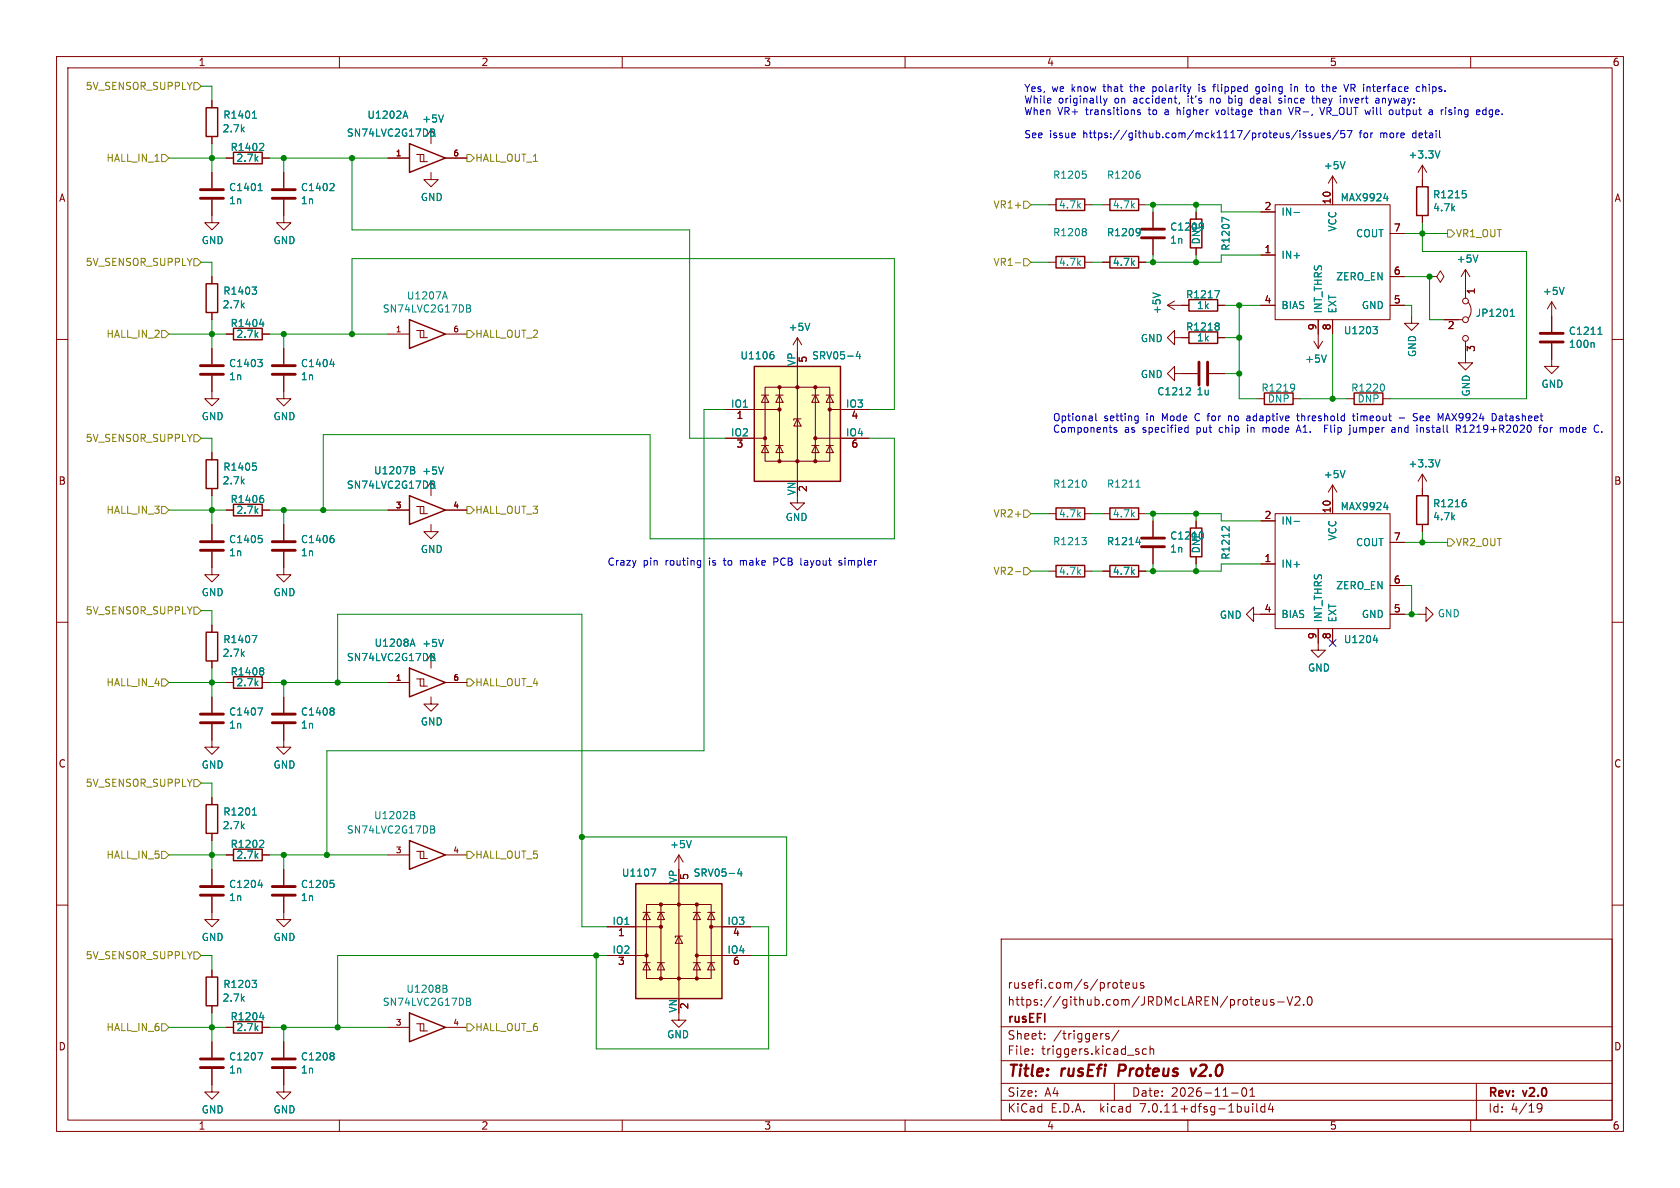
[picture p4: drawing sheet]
<svg xmlns="http://www.w3.org/2000/svg" width="297mm" height="210mm" viewBox="0 0 297 210" stroke-linecap="round" stroke-linejoin="round" font-family="sans-serif">
<defs><g id="words">
<g font-size="2.8" fill="#840000">
<text x="178" y="190.9">Title:</text>
<text x="187.7" y="190.9">rusEfi</text>
<text x="198.6" y="190.9">Proteus</text>
<text x="212.2" y="190.9">v2.0</text>
</g>
<g font-size="2.1" fill="#840000">
<text x="178" y="178">https://github.com/JRDMcLAREN/proteus-V2.0</text>
<text x="178" y="175">rusefi.com/s/proteus</text>
<text x="178" y="184">Sheet:</text>
<text x="178" y="181.2">rusEFI</text>
<text x="186.2" y="184">/triggers/</text>
<text x="178" y="186.7">File:</text>
<text x="184.1" y="186.7">triggers.kicad_sch</text>
<text x="178" y="196.9">KiCad</text>
<text x="178" y="194.1">Size:</text>
<text x="184.7" y="194.1">A4</text>
<text x="185.7" y="196.9">E.D.A.</text>
<text x="194.6" y="196.9">kicad</text>
<text x="200" y="194.1">Date:</text>
<text x="201.8" y="196.9">7.0.11+dfsg-1build4</text>
<text x="207" y="194.1">2026-11-01</text>
<text x="263" y="194.3">Rev:</text>
<text x="263" y="196.9">Id:</text>
<text x="267.1" y="196.9">4/19</text>
<text x="269.4" y="194.3">v2.0</text>
</g>
<g font-size="1.8" fill="#840000">
<text x="35" y="11.9">1</text>
<text x="85" y="11.9">2</text>
<text x="135" y="11.9">3</text>
<text x="185" y="11.9">4</text>
<text x="235" y="11.9">5</text>
<text x="285" y="11.9">6</text>
<text x="10.3" y="35.9">A</text>
<text x="285.3" y="35.9">A</text>
<text x="223.4" y="37.2">2</text>
<text x="235.3" y="36.2" transform="rotate(-90 235.3 36.2)">10</text>
<text x="246.3" y="41">7</text>
<text x="223.4" y="44.8">1</text>
<text x="223.4" y="53.7">4</text>
<text x="246.3" y="53.7">5</text>
<text x="246.3" y="48.6">6</text>
<text x="261.1" y="52.1" transform="rotate(-90 261.1 52.1)">1</text>
<text x="232.8" y="58.5" transform="rotate(-90 232.8 58.5)">9</text>
<text x="235.3" y="58.5" transform="rotate(-90 235.3 58.5)">8</text>
<text x="255.8" y="58.5">2</text>
<text x="143" y="64.2" transform="rotate(-90 143 64.2)">5</text>
<text x="261.1" y="62.3" transform="rotate(-90 261.1 62.3)">3</text>
<text x="130.1" y="74.4">1</text>
<text x="150.4" y="74.4">4</text>
<text x="130.1" y="79.5">3</text>
<text x="150.4" y="79.5">6</text>
<text x="10.3" y="85.9">B</text>
<text x="143" y="87.1" transform="rotate(-90 143 87.1)">2</text>
<text x="285.3" y="85.9">B</text>
<text x="223.4" y="91.8">2</text>
<text x="235.3" y="90.8" transform="rotate(-90 235.3 90.8)">10</text>
<text x="246.3" y="95.6">7</text>
<text x="223.4" y="99.4">1</text>
<text x="246.3" y="103.3">6</text>
<text x="223.4" y="108.3">4</text>
<text x="232.8" y="113.1" transform="rotate(-90 232.8 113.1)">9</text>
<text x="235.3" y="113.1" transform="rotate(-90 235.3 113.1)">8</text>
<text x="246.3" y="108.3">5</text>
<text x="10.3" y="135.9">C</text>
<text x="285.3" y="135.9">C</text>
<text x="122" y="155.6" transform="rotate(-90 122 155.6)">5</text>
<text x="109.1" y="165.8">1</text>
<text x="129.5" y="165.8">4</text>
<text x="109.1" y="170.9">3</text>
<text x="129.5" y="170.9">6</text>
<text x="122" y="178.5" transform="rotate(-90 122 178.5)">2</text>
<text x="10.3" y="185.9">D</text>
<text x="285.3" y="185.9">D</text>
<text x="35" y="199.9">1</text>
<text x="85" y="199.9">2</text>
<text x="135" y="199.9">3</text>
<text x="185" y="199.9">4</text>
<text x="235" y="199.9">5</text>
<text x="285" y="199.9">6</text>
</g>
<g font-size="1.8" fill="#848400">
<text x="15.1" y="16.1">5V_SENSOR_SUPPLY</text>
<text x="18.7" y="28.8">HALL_IN_1</text>
<text x="83.9" y="28.8">HALL_OUT_1</text>
<text x="175.5" y="37.1">VR1+</text>
<text x="15.1" y="47.2">5V_SENSOR_SUPPLY</text>
<text x="175.5" y="47.2">VR1-</text>
<text x="257.3" y="42.1">VR1_OUT</text>
<text x="18.7" y="59.9">HALL_IN_2</text>
<text x="83.9" y="59.9">HALL_OUT_2</text>
<text x="15.1" y="78.3">5V_SENSOR_SUPPLY</text>
<text x="18.7" y="91">HALL_IN_3</text>
<text x="83.9" y="91">HALL_OUT_3</text>
<text x="175.5" y="91.7">VR2+</text>
<text x="175.5" y="101.8">VR2-</text>
<text x="257.3" y="96.7">VR2_OUT</text>
<text x="15.1" y="108.8">5V_SENSOR_SUPPLY</text>
<text x="18.7" y="121.5">HALL_IN_4</text>
<text x="83.9" y="121.5">HALL_OUT_4</text>
<text x="15.1" y="139.3">5V_SENSOR_SUPPLY</text>
<text x="18.7" y="152">HALL_IN_5</text>
<text x="83.9" y="152">HALL_OUT_5</text>
<text x="15.1" y="169.8">5V_SENSOR_SUPPLY</text>
<text x="18.7" y="182.5">HALL_IN_6</text>
<text x="83.9" y="182.5">HALL_OUT_6</text>
</g>
<g font-size="1.8" fill="#0000c2">
<text x="181" y="16.3">Yes,</text>
<text x="186" y="16.3">we</text>
<text x="189.5" y="16.3">know</text>
<text x="195.4" y="16.3">that</text>
<text x="200.3" y="16.3">the</text>
<text x="204.4" y="16.3">polarity</text>
<text x="212.8" y="16.3">is</text>
<text x="215.6" y="16.3">flipped</text>
<text x="223.3" y="16.3">going</text>
<text x="229.7" y="16.3">in</text>
<text x="232.6" y="16.3">to</text>
<text x="235.6" y="16.3">the</text>
<text x="239.8" y="16.3">VR interface</text>
<text x="252.9" y="16.3">chips.</text>
<text x="181" y="18.4">While</text>
<text x="181" y="20.4">When</text>
<text x="187" y="20.4">VR+</text>
<text x="187.1" y="18.4">originally</text>
<text x="192.1" y="20.4">transitions</text>
<text x="197.2" y="18.4">on</text>
<text x="200.6" y="18.4">accident,</text>
<text x="203.4" y="20.4">to</text>
<text x="206.4" y="20.4">a</text>
<text x="208.7" y="20.4">higher</text>
<text x="214.6" y="18.4">no</text>
<text x="215.8" y="20.4">voltage</text>
<text x="218.1" y="18.4">big</text>
<text x="222.1" y="18.4">deal</text>
<text x="223.9" y="20.4">than</text>
<text x="227.4" y="18.4">since</text>
<text x="229.2" y="20.4">VR-,</text>
<text x="233.5" y="18.4">they</text>
<text x="234.9" y="20.4">VR_OUT will</text>
<text x="238.6" y="18.4">invert</text>
<text x="245.1" y="18.4">anyway:</text>
<text x="247.5" y="20.4">output</text>
<text x="254.7" y="20.4">a</text>
<text x="257" y="20.4">rising</text>
<text x="263.5" y="20.4">edge.</text>
<text x="181" y="24.5">See</text>
<text x="185.5" y="24.5">issue</text>
<text x="191.6" y="24.5">https://github.com/mck1117/proteus/issues/57</text>
<text x="240.7" y="24.5">for</text>
<text x="244.5" y="24.5">more</text>
<text x="250.4" y="24.5">detail</text>
<text x="186.1" y="74.5">Optional</text>
<text x="186.1" y="76.6">Components</text>
<text x="195.1" y="74.5">setting</text>
<text x="198.8" y="76.6">as</text>
<text x="202.1" y="76.6">specified</text>
<text x="202.8" y="74.5">in</text>
<text x="205.7" y="74.5">Mode</text>
<text x="211.7" y="74.5">C for</text>
<text x="211.8" y="76.6">put</text>
<text x="216" y="76.6">chip</text>
<text x="218" y="74.5">no</text>
<text x="221.2" y="76.6">in</text>
<text x="221.5" y="74.5">adaptive</text>
<text x="224.1" y="76.6">mode</text>
<text x="230.4" y="76.6">A1.</text>
<text x="230.6" y="74.5">threshold</text>
<text x="235.6" y="76.6">Flip</text>
<text x="240.3" y="76.6">jumper</text>
<text x="240.7" y="74.5">timeout</text>
<text x="247.9" y="76.6">and</text>
<text x="251.7" y="74.5">See</text>
<text x="252.5" y="76.6">install</text>
<text x="256.3" y="74.5">MAX9924</text>
<text x="259.7" y="76.6">R1219+R2020</text>
<text x="266" y="74.5">Datasheet</text>
<text x="274.7" y="76.6">for</text>
<text x="278.5" y="76.6">mode</text>
<text x="107.3" y="100.1">Crazy</text>
<text x="113.7" y="100.1">pin</text>
<text x="117.8" y="100.1">routing</text>
<text x="125.6" y="100.1">is</text>
<text x="128.4" y="100.1">to</text>
<text x="131.5" y="100.1">make</text>
<text x="137.6" y="100.1">PCB</text>
<text x="142.6" y="100.1">layout</text>
<text x="149.6" y="100.1">simpler</text>
</g>
<g font-size="1.8" fill="#008484">
<text x="39.3" y="23.6">2.7k</text>
<text x="39.4" y="21.2">R1401</text>
<text x="64.8" y="21.2">U1202A</text>
<text x="74.5" y="21.9">+5V</text>
<text x="40.7" y="26.9">R1402</text>
<text x="41.7" y="28.8">2.7k</text>
<text x="61.2" y="24.4">SN74LVC2G17DB</text>
<text x="248.9" y="28.2">+3.3V</text>
<text x="40.4" y="34">C1401</text>
<text x="53.1" y="34">C1402</text>
<text x="74.3" y="35.7">GND</text>
<text x="186.1" y="31.8">R1205</text>
<text x="195.6" y="31.8">R1206</text>
<text x="233.9" y="30.1">+5V</text>
<text x="236.9" y="35.8">MAX9924</text>
<text x="253.2" y="35.3">R1215</text>
<text x="40.4" y="36.3">1n</text>
<text x="53.1" y="36.3">1n</text>
<text x="186.1" y="42">R1208</text>
<text x="187.1" y="37.1">4.7k</text>
<text x="195.6" y="42">R1209</text>
<text x="196.6" y="37.1">4.7k</text>
<text x="206.8" y="41">C1209</text>
<text x="226.4" y="38.3">IN-</text>
<text x="236.4" y="41" transform="rotate(-90 236.4 41)">VCC</text>
<text x="253.2" y="37.6">4.7k</text>
<text x="35.6" y="43.4">GND</text>
<text x="48.3" y="43.4">GND</text>
<text x="187.1" y="47.2">4.7k</text>
<text x="196.6" y="47.2">4.7k</text>
<text x="206.8" y="43.3">1n</text>
<text x="212.3" y="43.3" transform="rotate(-90 212.3 43.3)">DNP</text>
<text x="217.6" y="44.4" transform="rotate(-90 217.6 44.4)">R1207</text>
<text x="226.4" y="45.9">IN+</text>
<text x="239.6" y="42.1">COUT</text>
<text x="257.4" y="46.6">+5V</text>
<text x="39.4" y="52.3">R1403</text>
<text x="71.8" y="53.1">U1207A</text>
<text x="209.6" y="52.9">R1217</text>
<text x="236.1" y="49.8">ZERO_EN</text>
<text x="272.7" y="52.3">+5V</text>
<text x="39.3" y="54.7">2.7k</text>
<text x="40.7" y="58">R1404</text>
<text x="41.7" y="59.9">2.7k</text>
<text x="67.6" y="55.4">SN74LVC2G17DB</text>
<text x="139.3" y="58.7">+5V</text>
<text x="205.4" y="55.6" transform="rotate(-90 205.4 55.6)">+5V</text>
<text x="209.6" y="58.6">R1218</text>
<text x="211.5" y="54.8">1k</text>
<text x="226.4" y="54.8">BIAS</text>
<text x="233.9" y="55.5" transform="rotate(-90 233.9 55.5)">INT_THRS</text>
<text x="236.4" y="55.5" transform="rotate(-90 236.4 55.5)">EXT</text>
<text x="237.5" y="59.3">U1203</text>
<text x="240.7" y="54.8">GND</text>
<text x="260.8" y="56.2">JP1201</text>
<text x="277.3" y="59.4">C1211</text>
<text x="40.4" y="65.1">C1403</text>
<text x="53.1" y="65.1">C1404</text>
<text x="130.8" y="63.7">U1106</text>
<text x="140.7" y="64.8" transform="rotate(-90 140.7 64.8)">VP</text>
<text x="143.5" y="63.7">SRV05-4</text>
<text x="201.6" y="60.7">GND</text>
<text x="211.5" y="60.6">1k</text>
<text x="230.6" y="64.3">+5V</text>
<text x="250.5" y="63.2" transform="rotate(-90 250.5 63.2)">GND</text>
<text x="277.3" y="61.7">100n</text>
<text x="40.4" y="67.4">1n</text>
<text x="53.1" y="67.4">1n</text>
<text x="201.6" y="67">GND</text>
<text x="204.5" y="70.1">C1212</text>
<text x="211.4" y="70.1">1u</text>
<text x="222.9" y="69.4">R1219</text>
<text x="224" y="71.3">DNP</text>
<text x="238.8" y="69.4">R1220</text>
<text x="239.9" y="71.3">DNP</text>
<text x="260.1" y="70.2" transform="rotate(-90 260.1 70.2)">GND</text>
<text x="272.4" y="68.8">GND</text>
<text x="35.6" y="74.5">GND</text>
<text x="48.3" y="74.5">GND</text>
<text x="129.1" y="72.1">IO1</text>
<text x="129.1" y="77.2">IO2</text>
<text x="149.5" y="72.1">IO3</text>
<text x="149.5" y="77.2">IO4</text>
<text x="39.4" y="83.4">R1405</text>
<text x="248.9" y="82.8">+3.3V</text>
<text x="39.3" y="85.8">2.7k</text>
<text x="40.7" y="89.1">R1406</text>
<text x="61.2" y="86.6">SN74LVC2G17DB</text>
<text x="66" y="84">U1207B</text>
<text x="74.5" y="84.1">+5V</text>
<text x="140.7" y="87.7" transform="rotate(-90 140.7 87.7)">VN</text>
<text x="186.1" y="86.4">R1210</text>
<text x="195.6" y="86.4">R1211</text>
<text x="233.9" y="84.7">+5V</text>
<text x="253.2" y="89.9">R1216</text>
<text x="41.7" y="91">2.7k</text>
<text x="138.8" y="92.3">GND</text>
<text x="187.1" y="91.7">4.7k</text>
<text x="196.6" y="91.7">4.7k</text>
<text x="206.8" y="95.6">C1210</text>
<text x="226.4" y="92.9">IN-</text>
<text x="236.4" y="95.7" transform="rotate(-90 236.4 95.7)">VCC</text>
<text x="236.9" y="90.4">MAX9924</text>
<text x="253.2" y="92.2">4.7k</text>
<text x="40.4" y="98.5">1n</text>
<text x="40.4" y="96.2">C1405</text>
<text x="53.1" y="98.5">1n</text>
<text x="53.1" y="96.2">C1406</text>
<text x="74.3" y="98">GND</text>
<text x="186.1" y="96.6">R1213</text>
<text x="187.1" y="101.8">4.7k</text>
<text x="195.6" y="96.6">R1214</text>
<text x="196.6" y="101.8">4.7k</text>
<text x="206.8" y="97.9">1n</text>
<text x="212.3" y="97.9" transform="rotate(-90 212.3 97.9)">DNP</text>
<text x="217.6" y="99" transform="rotate(-90 217.6 99)">R1212</text>
<text x="226.4" y="100.6">IN+</text>
<text x="239.6" y="96.7">COUT</text>
<text x="35.6" y="105.6">GND</text>
<text x="48.3" y="105.6">GND</text>
<text x="236.1" y="104.4">ZERO_EN</text>
<text x="39.4" y="113.9">R1407</text>
<text x="215.6" y="109.6">GND</text>
<text x="226.4" y="109.4">BIAS</text>
<text x="233.9" y="110.1" transform="rotate(-90 233.9 110.1)">INT_THRS</text>
<text x="236.4" y="110.1" transform="rotate(-90 236.4 110.1)">EXT</text>
<text x="237.5" y="113.9">U1204</text>
<text x="240.7" y="109.4">GND</text>
<text x="254.1" y="109.3">GND</text>
<text x="39.3" y="116.3">2.7k</text>
<text x="40.7" y="119.6">R1408</text>
<text x="61.2" y="117.1">SN74LVC2G17DB</text>
<text x="66.1" y="114.5">U1208A</text>
<text x="74.5" y="114.6">+5V</text>
<text x="231.1" y="118.9">GND</text>
<text x="41.7" y="121.5">2.7k</text>
<text x="40.4" y="129">1n</text>
<text x="40.4" y="126.7">C1407</text>
<text x="53.1" y="129">1n</text>
<text x="53.1" y="126.7">C1408</text>
<text x="74.3" y="128.4">GND</text>
<text x="35.6" y="136.1">GND</text>
<text x="48.3" y="136.1">GND</text>
<text x="39.3" y="146.8">2.7k</text>
<text x="39.4" y="144.4">R1201</text>
<text x="61.2" y="147.5">SN74LVC2G17DB</text>
<text x="66" y="145">U1202B</text>
<text x="40.7" y="150.1">R1202</text>
<text x="41.7" y="152">2.7k</text>
<text x="109.8" y="155.2">U1107</text>
<text x="118.4" y="150.1">+5V</text>
<text x="122.5" y="155.2">SRV05-4</text>
<text x="40.4" y="159.5">1n</text>
<text x="40.4" y="157.2">C1204</text>
<text x="53.1" y="159.5">1n</text>
<text x="53.1" y="157.2">C1205</text>
<text x="119.8" y="156.2" transform="rotate(-90 119.8 156.2)">VP</text>
<text x="35.6" y="166.5">GND</text>
<text x="48.3" y="166.5">GND</text>
<text x="108.2" y="163.6">IO1</text>
<text x="128.5" y="163.6">IO3</text>
<text x="108.2" y="168.7">IO2</text>
<text x="128.5" y="168.7">IO4</text>
<text x="39.3" y="177.3">2.7k</text>
<text x="39.4" y="174.9">R1203</text>
<text x="67.6" y="178">SN74LVC2G17DB</text>
<text x="71.7" y="175.7">U1208B</text>
<text x="119.8" y="179.1" transform="rotate(-90 119.8 179.1)">VN</text>
<text x="40.7" y="180.6">R1204</text>
<text x="41.7" y="182.5">2.7k</text>
<text x="117.8" y="183.7">GND</text>
<text x="40.4" y="190">1n</text>
<text x="40.4" y="187.7">C1207</text>
<text x="53.1" y="190">1n</text>
<text x="53.1" y="187.7">C1208</text>
<text x="35.6" y="197">GND</text>
<text x="48.3" y="197">GND</text>
</g>
<g font-size="1.4" fill="#840000">
<text x="69.9" y="27.7">1</text>
<text x="80" y="27.7">6</text>
<text x="69.9" y="58.8">1</text>
<text x="80" y="58.8">6</text>
<text x="69.9" y="89.9">3</text>
<text x="80" y="89.9">4</text>
<text x="69.9" y="120.4">1</text>
<text x="80" y="120.4">6</text>
<text x="69.9" y="150.9">3</text>
<text x="80" y="150.9">4</text>
<text x="69.9" y="181.4">3</text>
<text x="80" y="181.4">4</text>
</g>
</g></defs>
<g fill="none" stroke="#840000" stroke-width=".18">
<path d="M10 10h277v190h-277zM12 12h273v186h-273zM37.5 17.8v1.3M60 10v2M110 10v2M160 10v2M210 10v2M260 10v2M37.5 35.3v4.1h1.2l-1.2 1.2-1.3-1.2h1.3M37.5 24.1v1.3M37.5 30.5v2.8M40 27.9h1.3"/>
<path d="M46.4 27.9h1.2M50.2 35.3v4.1h1.2l-1.2 1.2-1.3-1.2h1.3M50.2 30.5v2.8M68.6 27.9h3.8M73.7 27.3h.6v1.3h1.3M74.3 27.3h.6v1.3M76.2 30.5v1.3h1.3l-1.3 1.2-1.3-1.2h1.3M77 24.1l-.8-1.2v2.5M78.7 27.9h3.8M185.4 36.2h1.3M191.8 36.2h1.2M194.9 36.2h1.3"/>
<path d="M201.3 36.2h1.3M203.8 37.5v2.8M211.5 37.5v1.2M222.9 37.5h2.5M225.4 36.2h20.3v20.3h-20.3zM235.6 31.1v5.1M235.6 31.1l-.8 1.3M235.6 31.1l.7 1.3M251.5 29.2v3.8M251.5 38.1v1.3M251.5 29.2l-.8 1.3M251.5 29.2l.7 1.3"/>
<path d="M10 60h2M37.5 48.9v1.3M37.5 55.2v1.3M40 59.1h1.3M46.4 59.1h1.2M68.6 59.1h3.8M73.7 58.4h.6v1.3h1.3M74.3 58.4h.6v1.3M78.7 59.1h3.8M141 59.7l-.8 1.3M141 59.7v2.5M141 59.7l.7 1.3"/>
<path d="M185.4 46.4h1.3M191.8 46.4h1.2M194.9 46.4h1.3M201.3 46.4h1.3M203.8 42.3v2.8M206.4 54l1.2 .7M206.4 54h3.8M207.6 59.7v-1.3l-1.2 1.3 1.2 1.3v-1.3h2.6M207.6 53.2l-1.2 .8M211.5 43.8v1.3M215.3 54h1.2M215.3 59.7h1.2"/>
<path d="M222.9 54h2.5M222.9 45.1h2.5M233 56.5v5.1M235.6 56.5v2.6M245.7 54h2.6M245.7 48.9h2.6M245.7 41.3h2.6M249.6 55.9v1.3h1.2l-1.2 1.2-1.3-1.2h1.3M252.7 48.9h1.3l.6-1 .7 1-.7 1-.6-1M252.7 48.9h.1M255.3 56.5h3.3M259.1 47.6l-.8 1.3"/>
<path d="M259.1 47.6v5.1M259.1 47.6l.7 1.3M259.6 53.5a2.27 2.27 0 0 1 0 2.8M274.3 53.3v5.4M274.3 53.3l-.7 1.3M274.3 53.3l.8 1.3M285 60h2M37.5 66.4v4.1h1.2l-1.2 1.3-1.3-1.3h1.3M37.5 61.6v2.8M50.2 66.4v4.1h1.2l-1.2 1.3-1.3-1.3h1.3M50.2 61.6v2.8M128.3 72.4h9.5"/>
<path d="M128.3 77.5h7M134.6 78.7h1.3M134.6 69.9h1.3M135.3 68.5h11.4v13h-11.4zM135.3 78.7l.6 1.3h-1.3zM135.3 69.9l.6 1.2h-1.3zM137.2 78.7h1.2M137.2 69.9h1.2M137.8 78.7l.6 1.3h-1.2zM137.8 69.9l.6 1.2h-1.2zM137.8 68.5v13M141 74l.6 1.3h-1.3z"/>
<path d="M141 64.8v20.3M141.6 74h-1.3v.3M143.5 78.7h1.3M143.5 69.9h1.3M144.1 78.7l.7 1.3h-1.3zM144.1 69.9l.7 1.2h-1.3zM144.1 68.5v13M144.1 77.5h9.6M146 78.7h1.3M146 69.9h1.3M146.7 78.7l.6 1.3h-1.3zM146.7 69.9l.6 1.2h-1.3z"/>
<path d="M146.7 72.4h7M207.6 66v-1.2l-1.2 1.2 1.2 1.3v-1.3h4.1M213.7 66h2.8M222.2 70.5h1.3M228.6 70.5h1.3M232.3 60.3l.7 1.3M233.8 60.3l-.8 1.3M238.1 70.5h1.3M244.5 70.5h1.2M259.1 60.3v3.8h1.2l-1.2 1.3-1.3-1.3h1.3M274.3 60.7v4.1h1.3l-1.3 1.2-1.3-1.2h1.3M37.5 97.5v4.1h1.2l-1.2 1.3-1.3-1.3h1.3"/>
<path d="M37.5 80v1.3M37.5 86.4v1.2M37.5 92.7v2.8M40 90.2h1.3M46.4 90.2h1.2M50.2 97.5v4.1h1.2l-1.2 1.3-1.3-1.3h1.3M50.2 92.7v2.8M68.6 90.2h3.8M73.7 89.5h.6v1.3h1.3M74.3 89.5h.6v1.3M76.2 92.7v1.3h1.3l-1.3 1.3-1.3-1.3h1.3M77 86.4l-.8-1.3v2.5"/>
<path d="M78.7 90.2h3.8M141 87.6v1.3h1.2l-1.2 1.3-1.3-1.3h1.3M185.4 90.8h1.3M191.8 90.8h1.2M194.9 90.8h1.3M201.3 90.8h1.3M203.8 92.1v2.8M203.8 96.9v2.8M211.5 92.1v1.2M211.5 98.4v1.3M222.9 99.7h2.5M222.9 92.1h2.5"/>
<path d="M225.4 90.8h20.3v20.3h-20.3zM235.6 85.7l-.8 1.3M235.6 85.7v5.1M235.6 85.7l.7 1.3M245.7 95.9h2.6M251.5 83.8l-.8 1.3M251.5 83.8v3.8M251.5 92.7v1.3M251.5 83.8l.7 1.3M10 110h2M37.5 110.5v1.3M37.5 116.8v1.3"/>
<path d="M77 116.8l-.8-1.2v2.5M185.4 101h1.3M191.8 101h1.2M194.9 101h1.3M201.3 101h1.3M221.6 108.6v-1.3l-1.3 1.3 1.3 1.3v-1.3h3.8M233 111.1v3.8h1.3l-1.3 1.3-1.2-1.3h1.2M235.6 111.1v2.6M245.7 108.6h2.6M245.7 103.5h2.6M250.8 108.6h1.3v-1.3l1.3 1.3-1.3 1.3v-1.3M285 110h2"/>
<path d="M37.5 128v4.1h1.2l-1.2 1.3-1.3-1.3h1.3M37.5 123.2v2.8M40 120.7h1.3M46.4 120.7h1.2M50.2 128v4.1h1.2l-1.2 1.3-1.3-1.3h1.3M50.2 123.2v2.8M68.6 120.7h3.8M73.7 120h.6v1.3h1.3M74.3 120h.6v1.3M76.2 123.2v1.3h1.3l-1.3 1.2-1.3-1.2h1.3M78.7 120.7h3.8M10 160h2"/>
<path d="M37.5 158.5v4.1h1.2l-1.2 1.2-1.3-1.2h1.3M37.5 141v1.2M37.5 147.3v1.3M37.5 153.7v2.8M40 151.1h1.3M46.4 151.1h1.2M50.2 158.5v4.1h1.2l-1.2 1.2-1.3-1.2h1.3M50.2 153.7v2.8M68.6 151.1h3.8M73.7 150.5h.6v1.3h1.3M74.3 150.5h.6v1.3M78.7 151.1h3.8"/>
<path d="M114.3 159.9h11.4v13.1h-11.4zM116.8 159.9v13.1M120 151.1v2.6M120 156.2v20.3M120 151.1l-.7 1.3M120 151.1l.8 1.3M123.2 159.9v13.1M285 160h2M37.5 171.5v1.2M37.5 177.8v1.3M107.3 163.8h9.5M107.3 168.9h7"/>
<path d="M113.7 170.2h1.2M113.7 161.3h1.2M114.3 170.2l.6 1.3h-1.2zM114.3 161.3l.6 1.3h-1.2zM116.2 170.2h1.3M116.2 161.3h1.3M116.8 170.2l.7 1.3h-1.3zM116.8 161.3l.7 1.3h-1.3zM120 165.5l.6 1.3h-1.2zM120 179.1v1.2h1.3l-1.3 1.3-1.3-1.3h1.3M120.6 165.5h-1.2v.2M122.6 170.2h1.2"/>
<path d="M122.6 161.3h1.2M123.2 170.2l.6 1.3h-1.2zM123.2 161.3l.6 1.3h-1.2zM123.2 168.9h9.5M125.1 170.2h1.3M125.1 161.3h1.3M125.7 170.2l.7 1.3h-1.3zM125.7 161.3l.7 1.3h-1.3zM125.7 163.8h7M177 166h108v32h-108zM197.5 173.8v.8M198 173.7h.5"/>
<path d="M198.2 173.2v1.3l.3 .2M199 174.2l.7-.1-.1-.3-.4-.1-.2 .2v.7h.6M200.3 173.7l.1 .9 .3 .1 .3-.1M201 173.7v1M202.2 173.8l-.4-.1-.2 .2 .1 .2 .5 .2v.3h-.6M222 177.6h.6M222 176.8l.5-.1 .2 .4-.7 .1M223.3 176.7l.1 .9 .3 .1 .3-.1M224 176.7v1M225.2 176.8l-.4-.1-.2 .2 .1 .2 .5 .2v.3h-.6M225.9 177.1h1.1M227.5 176.2l.5 1.5 .5-1.5"/>
<path d="M229 176.3l.5-.1 .2 .1 .1 .3-.9 1.1h.9M230.5 177.6v.1M231.2 176.3l.3-.1a.81 .81 0 0 1 .5 .6 .81 .81 0 0 1-.3 .8l-.1 .1a.81 .81 0 0 1-.4-1.4zM37.5 189v4h1.2l-1.2 1.3-1.3-1.3h1.3M37.5 184.2v2.7M40 181.6h1.3M46.4 181.6h1.2M50.2 189v4h1.2l-1.2 1.3-1.3-1.3h1.3M50.2 184.2v2.7M60 198v2M68.6 181.6h3.8M73.7 181h.6v1.2h1.3"/>
<path d="M74.3 181h.6v1.2M78.7 181.6h3.8M110 198v2M160 198v2M177 194.5h108M177 191.5h108M177 187.5h108M177 181.5h108M182.5 186.3v.1M182.5 185.5v.1M184.7 183.6v.1M184.7 182.8v.1"/>
<path d="M196 182.8l-.3-.1-.2 .2v.2l.5 .2v.3h-.5M197 191.5v3M197.8 182.1l-1.3 2M202.7 185.5l-.5-.1-.2 .3v.4l.1 .2h.6M203.3 185.5l.2-.1 .4 .1 .1 .9M203.3 184.9v1.5M210 198v2M217.7 193.2h1.2M219.7 192.4l.2-.1a.81 .81 0 0 1 .6 .6 .81 .81 0 0 1-.3 .8l-.2 .1a.81 .81 0 0 1-.3-1.4zM221 193.8h.8M221 192.7l.4-.4v1.5M221.5 195.1v.1"/>
<path d="M221.5 195.6v1M222.2 195.1v1.3l.2 .2M223.6 195.7l-.4-.1-.3 .3v.4l.1 .2h.6M223.6 195.1v1.5M224.6 195l-.4 1.1h1M225 195.6v1M260 198v2M261 191.5v6.5M271.7 195.4l.3-.3 .5 .1a.99 .99 0 0 1-.3 1.4h-.3M271.7 195.7l.3 .3h.5l.1-.3"/>
<circle cx="259.1" cy="53.2" r=".51"/>
<circle cx="259.1" cy="56.5" r=".51"/>
<circle cx="259.1" cy="59.8" r=".51"/>
</g>
<path d="M197.9 188.2l-.2 2M210.5 188.9l.3 1.3 .7-1.3" fill="none" stroke="#840000" stroke-width=".4"/>
<g fill="none" stroke="#840000" stroke-width=".25">
<path d="M36.4 19.1h2.1v5h-2.1zM41.3 26.9h5.1v2.1h-5.1zM72.4 25.4l6.3 2.5-6.3 2.6zM186.7 35.2h5.1v2h-5.1zM196.2 35.2h5.1v2h-5.1zM210.4 38.7h2.1v5.1h-2.1zM250.4 33h2.1v5.1h-2.1zM36.4 50.2h2.1v5h-2.1zM41.3 58h5.1v2.1h-5.1zM72.4 56.5l6.3 2.6-6.3 2.5zM186.7 45.3h5.1v2.1h-5.1zM196.2 45.3h5.1v2.1h-5.1z"/>
<path d="M210.2 58.7h5.1v2h-5.1zM210.2 53h5.1v2h-5.1zM133.3 64.8h15.3v20.3h-15.3zM223.5 69.5h5.1v2h-5.1zM239.4 69.5h5.1v2h-5.1zM36.4 81.3h2.1v5.1h-2.1zM41.3 89.2h5.1v2h-5.1zM72.4 87.6l6.3 2.6-6.3 2.5zM186.7 89.8h5.1v2h-5.1zM186.7 99.9h5.1v2.1h-5.1zM196.2 99.9h5.1v2.1h-5.1zM196.2 89.8h5.1v2h-5.1z"/>
<path d="M210.4 93.3h2.1v5.1h-2.1zM250.4 87.6h2.1v5.1h-2.1zM36.4 111.8h2.1v5h-2.1zM41.3 119.6h5.1v2.1h-5.1zM72.4 118.1l6.3 2.6-6.3 2.5zM36.4 142.2h2.1v5.1h-2.1zM41.3 150.1h5.1v2h-5.1zM72.4 148.6l6.3 2.5-6.3 2.6zM112.4 156.2h15.2v20.3h-15.2zM36.4 172.7h2.1v5.1h-2.1zM72.4 179.1l6.3 2.5-6.3 2.6zM41.3 180.6h5.1v2h-5.1z"/>
</g>
<g fill="none" stroke="#008484" stroke-width=".18">
<path d="M44.7 19.9l.3-.3v1.3M71.7 19.6l.4 1.3M44.6 20.9h.7M45.6 33.7h.8M45.8 32.7l.2-.3v1.3M46.4 25.3l.2 .3v.3l-.8 .7h.8M58.8 32.4l.3 .3-.1 .3-.7 .7h.8M71.4 20.5h.6M76.1 22.8l.6 .1 .1 .3-.2 .2M76.1 23.4h.5M76.6 23.4l.3 .3-.1 .3-.7 .1M78.4 20.3l-.4 1.3"/>
<path d="M191.4 30.2h.6M191.8 30.7l.2 .3v.3l-.2 .2M201.2 30.2h.2M201.3 30.7l.3 .3v.3l-.3 .2M217.3 38.9l-1.3-.5v.8M228.8 37.6h.9M237.8 28.6l-.4 1.2M244.6 35.1h.8M254.6 26.7l-.5 1.2M258.5 33.7h.7M259 34.2l.2 .2v.3l-.2 .3M44.6 50.7h.7l-.4 .5"/>
<path d="M45.1 51.2l.2 .3v.3l-.2 .2M45.9 57.3h.8M46.5 56.9v.8M78.3 52.5h.7M78.6 51.6l.5 1.3M82.5 53.9l.6 .1 .1 .3-.3 .2M82.5 54.5h.4M82.9 54.5l.3 .2v.3l-.7 .2M143.2 57.1l-.5 1.3M191.8 40.4l.2 .2-.2 .4 .2 .2v.2l-.2 .3M201.3 40.4l.2 .1a1.03 1.03 0 0 1-.2 1.1M201.6 41l-.3 .2"/>
<path d="M203.8 51.8l1.3 .4M214.8 51.4h.8l-.5 1.2M215.3 57.1l.2 .2-.2 .3 .2 .3v.2l-.2 .3M242.7 57.7h.8l-.4 .5 .3 .1 .1 .5-.2 .2h-.4M261.3 45.1l-.4 1.3M267 55.9h.7M267 55l.4-.3v1.2M276.5 50.8l-.4 1.3M282.5 59.1h.7M282.6 58.1l.3-.3v1.3M45.6 63.5h.8l-.5 .5M46.1 64l.3 .3v.3l-.3 .2"/>
<path d="M58.3 64.4h.8M58.9 64v.8M136.3 62.7h.4l.1 .2v.4l-.5 .1M136.5 62.2h.2M151.7 62.1l-.3 .9h.8M152 62.6v.8M210.2 68.5l.3 .3-.1 .3-.7 .7h.8M228.6 67.9l.2 .1a1.03 1.03 0 0 1-.2 1.1M228.9 68.4l-.3 .3M234.5 62.8l-.4 1.2M244.4 67.9a.79 .79 0 0 1 0 1.3M281.6 60.6l.2 .1v.7"/>
<path d="M44.7 81.9h.6M45.1 82.3l.2 .3v.3l-.2 .2M45.7 94.7h.6M46.1 95.1l.3 .3v.3l-.3 .2M46.3 87.6h.2M46.4 88.1l.2 .2v.3l-.2 .2M58.7 94.7h.2M58.8 95.1l.3 .3v.3l-.3 .2M72.6 82.5l.6 .1 .1 .3-.3 .2M72.6 83.1h.4M73 83.1l.3 .2v.3l-.7 .2M76.1 85l.6 .2 .1 .2-.2 .2"/>
<path d="M76.1 85.6h.5M76.6 85.6l.3 .3-.1 .3-.7 .1M78.4 82.5l-.4 1.3M191.3 95h.7l-.4 .5M191.7 84.9a.79 .79 0 0 1 0 1.2M191.8 95.5l.2 .2v.3l-.2 .3M200.8 95.9h.8M200.8 86.1h.8M201 85.2l.2-.3v1.2M201.4 95.4v.9M217.3 93.1v.8l-.7-.8h-.3l-.3 .2M228.8 92.2h.9"/>
<path d="M237.8 83.2l-.4 1.3M244.6 89.7h.8M254.6 81.3l-.5 1.2M258.9 88.3h.2M259 88.8l.2 .2v.3l-.2 .3M44.6 112.3h.8l-.5 1.3M46.4 118.1l.2 .2-.2 .3 .2 .2v.3l-.2 .2M72.6 113.9h.6M72.9 113l.5 1.2M76.1 115.5l.6 .1 .1 .3-.2 .2M76.1 116.1h.5M76.6 116.1l.3 .3-.1 .3-.7 .1"/>
<path d="M78.4 113l-.4 1.3M242.8 113.2h.8M243.4 112.8v.8M45.6 125.1h.8l-.5 1.3M58.8 125.1l.3 .3-.3 .3 .3 .2v.3l-.3 .2M44.6 144.1h.7M44.7 143.1l.3-.3v1.3M45.6 156.5h.8M46.2 156v.9M46.4 148.5l.2 .3v.3l-.8 .7h.8M58.4 155.6h.6M58.8 156.1l.3 .2v.3l-.3 .3"/>
<path d="M72.6 144.1h.4M72.6 143.5l.6 .1 .1 .2-.3 .3M73 144.1l.3 .2v.3l-.7 .1M76.1 146l.6 .1 .1 .3-.2 .2M76.1 146.6h.5M76.6 146.6l.3 .2-.1 .3-.7 .2M115.1 153.6h.8l-.5 1.3M122.2 148.6l-.4 1.3M130.7 153.6l-.3 .9h.8M131 154v.9M44.6 173.3h.7l-.4 .5M45.1 173.8l.2 .2v.3l-.2 .3"/>
<path d="M45.9 179.9h.8M46.5 179.4v.9M78.3 174.1l.6 .2 .1 .2-.3 .2M78.3 174.7h.4M78.7 174.7l.3 .3v.3l-.7 .1M82.5 176.4l.6 .2 .1 .2-.3 .3M82.5 177.1h.4M82.9 177.1l.3 .2v.3l-.7 .1M45.6 186.1h.8l-.5 1.3M58.8 186.1l.3 .2-.3 .3 .3 .3v.2l-.3 .3"/>
</g>
<g fill="none" stroke="#840000" stroke-width=".51">
<path d="M35.4 35.1h4.1M35.4 33.5h4.1M48.1 35.1h4.1M48.1 33.5h4.1M201.8 42h4.1M201.8 40.5h4.1M272.3 58.9h4.1M35.4 66.2h4.1M35.4 64.6h4.1M48.1 66.2h4.1M48.1 64.6h4.1M212 64v4.1"/>
<path d="M213.5 64v4.1M272.3 60.5h4.1M35.4 97.3h4.1M35.4 95.8h4.1M48.1 97.3h4.1M48.1 95.8h4.1M201.8 96.6h4.1M201.8 95.1h4.1M35.4 127.8h4.1M35.4 126.2h4.1M48.1 127.8h4.1M48.1 126.2h4.1"/>
<path d="M35.4 158.2h4.1M35.4 156.7h4.1M48.1 158.2h4.1M48.1 156.7h4.1M35.4 188.7h4.1M35.4 187.2h4.1M48.1 188.7h4.1M48.1 187.2h4.1"/>
</g>
<g fill="#ffffc2" stroke="#ffffc2" stroke-width=".18">
<path d="M112.4 156.2h15.2v20.3h-15.2z"/>
<path d="M133.3 64.8h15.3v20.3h-15.3z"/>
</g>
<g fill="#840000" stroke="#840000" stroke-width=".18">
<circle cx="114.3" cy="168.9" r=".28"/>
<circle cx="116.8" cy="173" r=".28"/>
<circle cx="116.8" cy="163.8" r=".28"/>
<circle cx="116.8" cy="159.9" r=".28"/>
<circle cx="120" cy="173" r=".28"/>
<circle cx="120" cy="159.9" r=".28"/>
<circle cx="123.2" cy="173" r=".28"/>
<circle cx="123.2" cy="168.9" r=".28"/>
<circle cx="123.2" cy="159.9" r=".28"/>
<circle cx="125.7" cy="163.8" r=".28"/>
<circle cx="135.3" cy="77.5" r=".28"/>
<circle cx="137.8" cy="81.5" r=".28"/>
<circle cx="137.8" cy="72.4" r=".28"/>
<circle cx="137.8" cy="68.5" r=".28"/>
<circle cx="141" cy="81.5" r=".28"/>
<circle cx="141" cy="68.5" r=".28"/>
<circle cx="144.1" cy="81.5" r=".28"/>
<circle cx="144.1" cy="77.5" r=".28"/>
<circle cx="144.1" cy="68.5" r=".28"/>
<circle cx="146.7" cy="72.4" r=".28"/>
</g>
<g fill="none" stroke="#848400" stroke-width=".18">
<path d="M34.3 14.6h.6l.7 .6-.7 .7h-.6zM27.4 28.5h.7M28.6 27.3h.6l.6 .6-.6 .7h-.6zM82.5 27.3h.7l.6 .6-.6 .7h-.7zM181 35.6h.6l.6 .6-.6 .6h-.6zM28.6 58.4h.6l.6 .7-.6 .6h-.6zM34.3 45.7h.6l.7 .7-.7 .6h-.6zM82.5 58.4h.7l.6 .7-.6 .6h-.7zM179.5 46.5h1M181 45.7h.6l.6 .7-.6 .6h-.6zM255.9 40.6h.6l.7 .7-.7 .6h-.6zM34.3 76.8h.6l.7 .7-.7 .6h-.6z"/>
<path d="M28.6 89.5h.6l.6 .7-.6 .6h-.6zM82.5 89.5h.7l.6 .7-.6 .6h-.7zM181 90.2h.6l.6 .6-.6 .6h-.6zM255.9 95.3h.6l.7 .6-.7 .6h-.6zM34.3 107.3h.6l.7 .7-.7 .6h-.6zM179.5 101.1h1M181 100.3h.6l.6 .7-.6 .6h-.6zM28.6 120h.6l.6 .7-.6 .6h-.6zM34.3 137.8h.6l.7 .6-.7 .7h-.6zM82.5 120h.7l.6 .7-.6 .6h-.7zM28.6 150.5h.6l.6 .6-.6 .7h-.6zM82.5 150.5h.7l.6 .6-.6 .7h-.7z"/>
<path d="M34.3 168.3h.6l.7 .6-.7 .6h-.6zM28.6 181h.6l.6 .6-.6 .6h-.6zM82.5 181h.7l.6 .6-.6 .6h-.7z"/>
</g>
<g fill="none" stroke="#0000c2" stroke-width=".18">
<path d="M194.6 18.2h.1M195.1 17.4l.3 .8M195.4 18.2l-.2 .4M195.7 17.4l-.3 .8M201.6 19.5l-.3-.1-.2 .2 .1 .2 .4 .1v.3h-.5M203.8 15.3v1.3M203.8 16.1l.1 .1M203.9 15.3l-.1 .1M208.1 19v1.3M208.3 19.4l-.2 .1M208.5 18.2l-.1 .2M210 17.4v.8"/>
<path d="M210.5 17.4h.5M210.6 16.9v1.1l.4 .2M211.4 16.9l-.1 .3M212 14.9v.1M212 15.3v.9M212.4 17.4h-.3l-.2 .2 .1 .1 .4 .2v.3h-.5M214 17.4v.8M214.2 17.4l-.2 .1M214.4 15.3h.5M214.9 14.9l-.3 .2M214.9 19.4l.3 .9 .3-.9M217.2 18.2h.4"/>
<path d="M217.2 16.9v1.3M217.6 17.4h-.4M221.7 17.4h-.4l-.3 .2 .2 .6h.5M222.6 15.4l-.3-.1-.3 .3 .1 .5h.5M222.6 15.3v1.1l-.1 .1M222.7 19.4h.5M222.9 19v1.1l.3 .2M226.6 17.4h-.3l-.2 .2v.1l.5 .2v.3h-.5M227.8 19l.4 1.3 .5-1.3M228.2 14.9v.1M228.2 15.3v.9M228.9 15.3v.9"/>
<path d="M229.2 15.3l-.3 .1M231.9 17.4h.5M232.1 15.3l-.3 .1-.2 .2 .1 .5 .4 .1M232.1 16.9v1.1l.3 .2M232.8 16.9v1.3M233 17.4l-.2 .1M233.3 19l.4 1.3 .5-1.3M234.6 15.4l.3-.1 .2 .2M237.6 17.5l.3-.1 .2 .2M237.6 17.4v.8M238.8 15.6h.5M239.1 15.6l.5 .6"/>
<path d="M239.3 14.9h-.5v1.3M243.4 17.4h.2l.2 .2v.6M243.8 18.2h-.4M243.8 17.7h-.4M244.4 17.4v.8M244.6 17.4l-.2 .1M245.8 19.4l.3 .1 .2 .2-.1 .4-.4 .2M246.8 19.4v.7l.2 .2M250.6 15.3l.4 .1M251 16.1l-.4 .1M251.5 15.4l.2-.1 .3 .1 .1 .8M251.5 14.9v1.3"/>
<path d="M252.8 19.4l.4 .1v.8M253.2 19.7l-.4 .1M256.2 19.8l.4 .1M256.2 19.5h.4M262.7 19.5l-.3-.1-.3 .3 .1 .5h.5M262.7 19v1.3M229.4 23l-1.1 1.7M229.8 23.1v.1M229.8 23.5v.9M230.8 23.6l-.3-.1-.1 .2v.2l.4 .1v.3h-.4M231.9 23.6l-.3-.1-.2 .2 .1 .2 .4 .1v.3h-.5M232.5 23.5v.8l.3 .1 .2-.2"/>
<path d="M233 23.5v.9M233.6 23.9l.6-.1-.1-.2-.4-.1-.1 .2v.6h.5M235.1 23.6l-.3-.1-.1 .2v.2l.4 .1v.3h-.4M236.7 23l-1.1 1.7M237.7 23.1h-.6l-.1 .6 .2-.1h.4l.1 .2v.4l-.2 .2-.5-.2M238.2 23.1h.8l-.5 1.3M249.8 23.6l-.1 .1 .1 .6M253.2 20.2l-.4 .1M256.6 20.2l-.4 .1M193.7 73.1v1.1l.2 .2M197.4 75.6h-.3l-.2 .2 .1 .1 .4 .2v.3h-.5M200.9 73.5l.3 .1"/>
<path d="M201.2 73.5v1.1l-.1 .1-.3 .1M201.2 74.3l-.3 .1M209.6 76.4h.4M209.6 75.6h.4M210 75.2v1.2M217.2 73.5v.9M217.5 73.5l-.3 .2M220.4 74.3h.6M220.4 73.6h.5M220.6 75.2v.1M220.6 75.6v.8M221 73.8l-.6 .2"/>
<path d="M223.3 75.6v.8M223.6 75.6l-.3 .1M229.2 76.4l.4-1.2 .4 1.2M229.2 73.5h.5M229.3 76.1h.6M229.4 73.1v1.1l.3 .2M234.2 75.8h.4M234.2 75.2v1.2M239.1 73.5h.5M239.3 73.1v1.1l.3 .2M239.3 75.6v.8h.4M240 73.1v.1"/>
<path d="M240 73.5v.9M246.2 75.6h.2l.2 .2v.6M246.6 75.9h-.4M246.6 76.4h-.4M247.2 75.6v.8M247.4 73.9h.9M247.4 75.6l-.2 .1M250.6 73.2l-.5-.1-.3 .2 .2 .4 .5 .2v.4l-.2 .1-.5-.1M251.2 73.5l-.2 .2v.5l.2 .2M251.3 75.6l.3 .2v.6M251.6 73.8l-.6 .2M255.6 74h.6"/>
<path d="M255.9 73.1l-.4 1.3M257.8 75.8l.4 .6M257.9 75.2l.3 .2-.1 .3-.6 .1M258.7 76.4h.7M258.7 75.5l.3-.3v1.2M265.1 73.6l.3-.1 .2 .2M265.6 73.8l-.4 .1-.2 .2 .2 .3 .4-.1M272 75.6h.5M272.4 75.2l-.2 .1v1.1M273 75.6h.3l.2 .2v.4l-.2 .2h-.3l-.1-.2zM278 75.6h-.3l-.2 .2v.5l.2 .1h.3M123.5 99.1h.4"/>
<path d="M123.9 99.1v1l-.3 .2M123.9 99.9h-.4M130.9 99.1v.8M131.1 99.1l-.2 .1M136.8 99.3h.5M137.3 98.6h-.5v1.3M148.8 99.1h-.3l-.2 .2 .1 .1 .4 .2v.3h-.5"/>
</g>
<g fill="none" stroke="#008400" stroke-width=".18">
<path d="M35.6 15.2h1.9v2.6M29.8 27.9h10.2M37.5 25.4v5.1M47.6 27.9h21M50.2 27.9v2.6M62.2 27.9v12.7h59.7v36.9h6.4M182.2 36.2h3.2M193 36.2h1.9M202.6 36.2h13.3v1.3h7M203.8 36.2v1.3M211.5 36.2v1.3M251.5 39.4v5.1h18.4v26h-24.2"/>
<path d="M29.8 59.1h10.2M35.6 46.4h1.9v2.5M37.5 56.5v5.1M47.6 59.1h21M50.2 59.1v2.5M62.2 59.1v-13.4h95.9v26.7h-4.4M182.2 46.4h3.2M193 46.4h1.9M203.8 45.1v1.3M211.5 45.1v1.3M216.5 54h6.4M216.5 59.7h2.6"/>
<path d="M219.1 54v16.5h3.1M222.9 45.1h-7v1.3h-13.3M235.6 59.1v11.4M248.3 54h1.3v1.9M248.3 48.9h4.4v7.6h2.6M248.3 41.3h7.6M35.6 77.5h1.9v2.5M128.3 72.4h-3.8v60.3h-66.7v18.4M153.7 77.5h4.4v17.8h-43.2v-18.5h-57.8v13.4M216.5 66h2.6M229.9 70.5h8.2M29.8 90.2h10.2"/>
<path d="M37.5 87.6v5.1M47.6 90.2h21M50.2 90.2v2.5M182.2 90.8h3.2M193 90.8h1.9M202.6 90.8h13.3v1.3h7M203.8 90.8v1.3M203.8 99.7v1.3M211.5 90.8v1.3M211.5 99.7v1.3M222.9 99.7h-7v1.3h-13.3M248.3 95.9h7.6"/>
<path d="M251.5 94v1.9M35.6 108h1.9v2.5M37.5 118.1v5.1M182.2 101h3.2M193 101h1.9M248.3 108.6h2.5M248.3 103.5h1.3v5.1M29.8 120.7h10.2M35.6 138.4h1.9v2.6M47.6 120.7h21M50.2 120.7v2.5M59.7 120.7v-12.1h43.2v55.2h4.4"/>
<path d="M29.8 151.1h10.2M37.5 148.6v5.1M47.6 151.1h21M50.2 151.1v2.6M102.9 148h36.2v20.9h-6.4M35.6 168.9h1.9v2.6M37.5 179.1v5.1M107.3 168.9h-47.6v12.7M132.7 163.8h3.2v21.6h-30.5v-16.5M29.8 181.6h10.2M47.6 181.6h21M50.2 181.6v2.6"/>
</g>
<path d="M235 113.1l1.2 1.2M236.2 113.1l-1.2 1.2" fill="none" stroke="#000084" stroke-width=".18"/>
<g fill="#008400" stroke="#008400" stroke-width=".18">
<circle cx="252.7" cy="48.9" r=".46"/>
<circle cx="251.5" cy="41.3" r=".46"/>
<circle cx="59.7" cy="120.7" r=".46"/>
<circle cx="203.8" cy="36.2" r=".46"/>
<circle cx="203.8" cy="46.4" r=".46"/>
<circle cx="203.8" cy="90.8" r=".46"/>
<circle cx="62.2" cy="59.1" r=".46"/>
<circle cx="203.8" cy="101" r=".46"/>
<circle cx="211.5" cy="101" r=".46"/>
<circle cx="249.6" cy="108.6" r=".46"/>
<circle cx="211.5" cy="90.8" r=".46"/>
<circle cx="251.5" cy="95.9" r=".46"/>
<circle cx="211.5" cy="36.2" r=".46"/>
<circle cx="219.1" cy="66" r=".46"/>
<circle cx="219.1" cy="59.7" r=".46"/>
<circle cx="211.5" cy="46.4" r=".46"/>
<circle cx="219.1" cy="54" r=".46"/>
<circle cx="235.6" cy="70.5" r=".46"/>
<circle cx="37.5" cy="90.2" r=".46"/>
<circle cx="37.5" cy="27.9" r=".46"/>
<circle cx="37.5" cy="59.1" r=".46"/>
<circle cx="37.5" cy="120.7" r=".46"/>
<circle cx="50.2" cy="120.7" r=".46"/>
<circle cx="37.5" cy="151.1" r=".46"/>
<circle cx="57.1" cy="90.2" r=".46"/>
<circle cx="57.8" cy="151.1" r=".46"/>
<circle cx="102.9" cy="148" r=".46"/>
<circle cx="50.2" cy="181.6" r=".46"/>
<circle cx="59.7" cy="181.6" r=".46"/>
<circle cx="105.4" cy="168.9" r=".46"/>
<circle cx="50.2" cy="151.1" r=".46"/>
<circle cx="37.5" cy="181.6" r=".46"/>
<circle cx="50.2" cy="59.1" r=".46"/>
<circle cx="62.2" cy="27.9" r=".46"/>
<circle cx="50.2" cy="27.9" r=".46"/>
<circle cx="50.2" cy="90.2" r=".46"/>
</g>
<use href="#words"/>
</svg>
